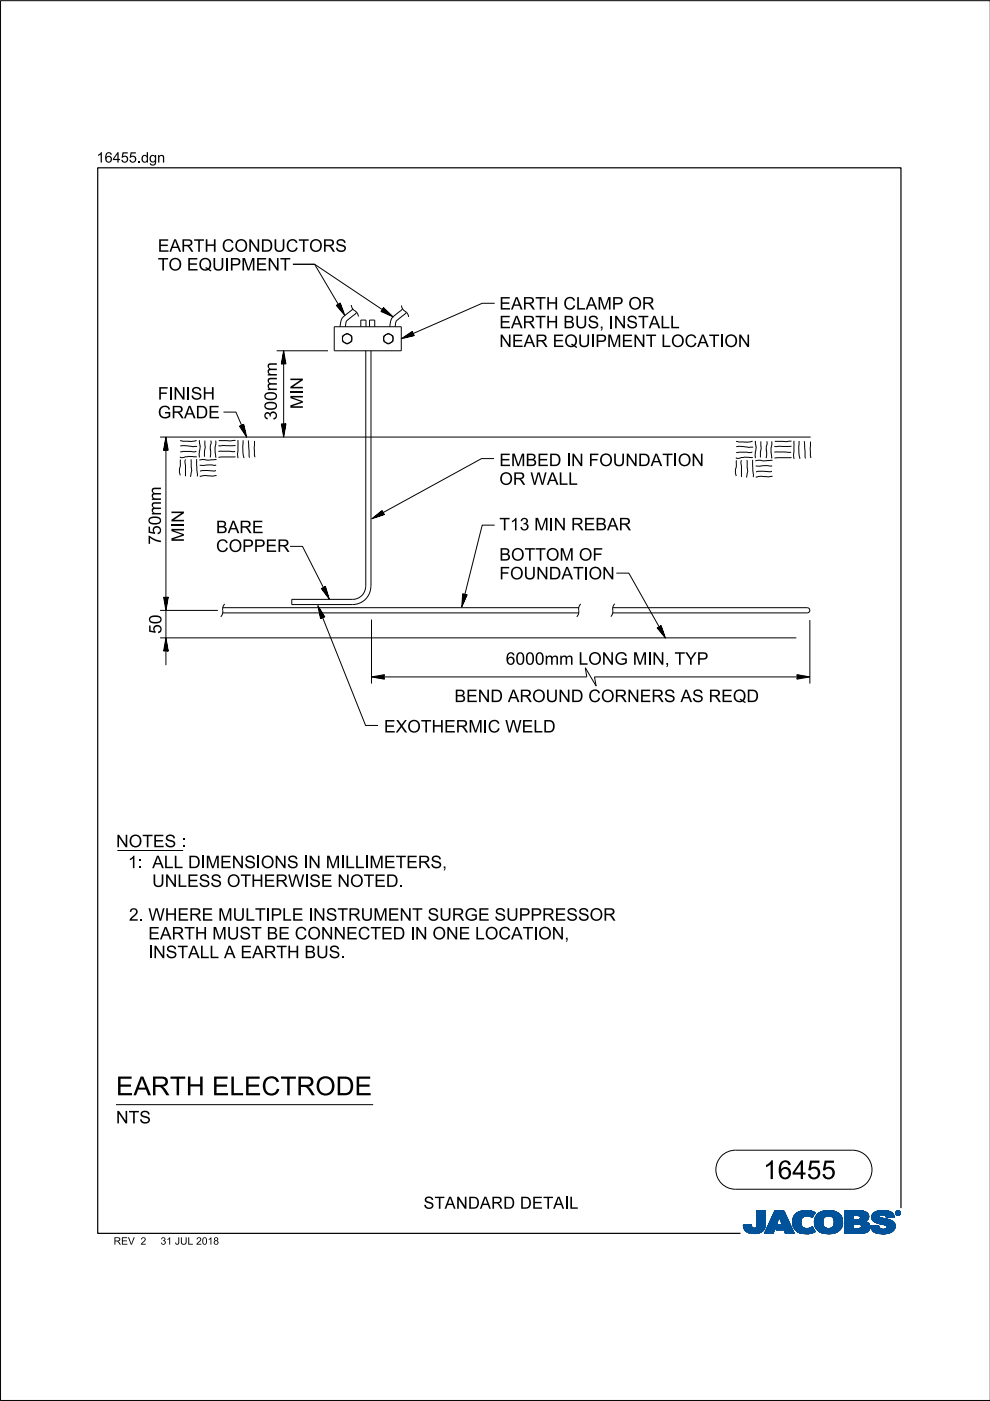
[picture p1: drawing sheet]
<svg xmlns="http://www.w3.org/2000/svg" width="210mm" height="297mm" viewBox="0 0 210 297" stroke-linecap="round" stroke-linejoin="round" font-family="sans-serif">
<defs><g id="words">
<g font-size="4">
<text x="24.6" y="232.2">EARTH</text>
<text x="45" y="232.2">ELECTRODE</text>
<text x="161.8" y="250">16455</text>
</g>
<g font-size="2.6">
<text x="33.5" y="53.4">EARTH</text>
<text x="47" y="53.4">CON</text>
<text x="55.3" y="53.4">DUCTORS</text>
<text x="33.5" y="57.4">TO EQUI</text>
<text x="48.7" y="57.4">PM</text>
<text x="54.2" y="57.4">EN</text>
<text x="59.4" y="57.4">T</text>
<text x="105.9" y="65.6">EARTH</text>
<text x="119.4" y="65.6">CLAM</text>
<text x="129.7" y="65.6">P OR</text>
<text x="105.9" y="69.6">EARTH</text>
<text x="119.4" y="69.6">BUS,I</text>
<text x="130.1" y="69.6">N</text>
<text x="132.8" y="69.6">STALL</text>
<text x="105.9" y="73.6">N</text>
<text x="108.5" y="73.6">EAR EQUI</text>
<text x="126.2" y="73.6">PM</text>
<text x="131.8" y="73.6">EN</text>
<text x="136.9" y="73.6">T LOCATI</text>
<text x="153.6" y="73.6">ON</text>
<text x="33.5" y="88.7">GRADE</text>
<text x="36.7" y="84.7">N</text>
<text x="39.4" y="84.7">I</text>
<text x="40.4" y="84.7">SH</text>
<text x="58.7" y="89.1" transform="rotate(-90 58.7 89.1)">300mm</text>
<text x="64.2" y="86.7" transform="rotate(-90 64.2 86.7)">MIN</text>
<text x="105.9" y="98.8">EM</text>
<text x="111.4" y="98.8">BED I</text>
<text x="121.1" y="98.8">N</text>
<text x="124.8" y="98.8">FOUN</text>
<text x="135.3" y="98.8">DATI</text>
<text x="143.7" y="98.8">ON</text>
<text x="105.9" y="102.8">OR W ALL</text>
<text x="45.8" y="113">BARE</text>
<text x="105.9" y="112.4">T13M</text>
<text x="116.4" y="112.4">I</text>
<text x="121.1" y="112.4">REBAR</text>
<text x="34.1" y="115.5" transform="rotate(-90 34.1 115.5)">750mm</text>
<text x="39" y="114.9" transform="rotate(-90 39 114.9)">MIN</text>
<text x="45.8" y="117">COPPER</text>
<text x="105.9" y="118.9">BOTTOM</text>
<text x="122.7" y="118.9">OF</text>
<text x="105.9" y="122.8">FOUN</text>
<text x="116.4" y="122.8">DATI</text>
<text x="124.8" y="122.8">ON</text>
<text x="34.2" y="134.4" transform="rotate(-90 34.2 134.4)">50</text>
<text x="107.2" y="140.9">6000mm LON</text>
<text x="130.3" y="140.9">G M</text>
<text x="137.3" y="140.9">I</text>
<text x="138.3" y="140.9">N</text>
<text x="141" y="140.9">,TYP</text>
<text x="96.4" y="148.9">BEN</text>
<text x="104" y="148.9">D AROUN</text>
<text x="121" y="148.9">D CORN</text>
<text x="135.6" y="148.9">ERS AS REQD</text>
<text x="81.4" y="155.3">EXOTH</text>
<text x="94.2" y="155.3">ERM</text>
<text x="102.4" y="155.3">I</text>
<text x="103.4" y="155.3">C W ELD</text>
<text x="24.6" y="179.6">N</text>
<text x="27.3" y="179.6">OTES :</text>
<text x="27.1" y="184.1">1:ALLDI</text>
<text x="43.6" y="184.1">M</text>
<text x="46.7" y="184.1">EN</text>
<text x="51.8" y="184.1">SI</text>
<text x="55.3" y="184.1">ON</text>
<text x="65.4" y="184.1">N</text>
<text x="69.1" y="184.1">M</text>
<text x="73.2" y="184.1">L</text>
<text x="78.3" y="184.1">M</text>
<text x="81.4" y="184.1">ETERS,</text>
<text x="32.3" y="188">UN</text>
<text x="37.6" y="188">LESS OTH</text>
<text x="55.9" y="188">ERW I</text>
<text x="65.6" y="188">SE N</text>
<text x="74.2" y="188">OTED.</text>
<text x="27.3" y="195.2">2.W H</text>
<text x="37.6" y="195.2">ERE M</text>
<text x="49.3" y="195.2">ULTI</text>
<text x="66.4" y="195.2">N</text>
<text x="69.1" y="195.2">STRUM</text>
<text x="82.2" y="195.2">EN</text>
<text x="87.4" y="195.2">T SURGE SUPPRESSOR</text>
<text x="31.4" y="203.2">I</text>
<text x="31.4" y="199.2">EARTH</text>
<text x="35.1" y="203.2">STALLA EARTH</text>
<text x="45" y="199.2">M</text>
<text x="48.1" y="199.2">UST BE CON</text>
<text x="64.6" y="203.2">BUS.</text>
<text x="70.7" y="199.2">N</text>
<text x="73.4" y="199.2">ECTED I</text>
<text x="88" y="199.2">N</text>
<text x="91.7" y="199.2">ON</text>
<text x="97.2" y="199.2">E LOCATI</text>
<text x="114.1" y="199.2">ON</text>
<text x="119.7" y="199.2">,</text>
<text x="24.6" y="238.2">N</text>
<text x="27.3" y="238.2">TS</text>
<text x="89.8" y="256.3">STAN</text>
<text x="99.2" y="256.3">DARD DETAI</text>
<text x="120.6" y="256.3">L</text>
</g>
<g font-size="2.2">
<text x="20.5" y="34.5">16455.</text>
<text x="29.9" y="34.5">dgn</text>
</g>
<g font-size="1.6">
<text x="24.1" y="263.9">REV</text>
<text x="29.8" y="263.9">2</text>
<text x="34" y="263.9">31JUL2018</text>
</g>
</g></defs>
<g fill="none" stroke="#00539a" stroke-width=".21">
<path d="M157.6 259.8h1.7M157.6 259.9h1.7M157.6 260h1.8M157.6 259.9l1.7 .1M158.1 259.7h1.2M159.3 259.7h-1.7l.1 .7M159.3 259.7h-.9M159.3 259.7l.1 .3M159.4 260l.1 .3M160.5 259.6h1.8M160.5 259.6l-.3 .7h2M160.5 259.7h1.8"/>
<path d="M160.5 256.7v2.9M160.5 256.9h1.8M160.5 257.5h1.8M160.5 256.7h1.8v2.7M160.5 256.8h1.8M160.5 256.8l1.8 .1M160.5 256.9l1.8 .1M160.5 257h1.8M160.5 257.1h1.8M160.5 257.2h1.8M160.5 257.2l1.8 .1M160.5 257.3h1.8"/>
<path d="M160.5 257.4h1.8M160.5 257.4l1.8 .1M160.5 257.6h1.8M160.5 257.6l1.8 .1M160.5 257.7h1.8M160.5 257.8h1.8M160.5 257.9h1.8M160.5 258h1.8M160.5 258.1h1.8M160.5 258.1l1.8 .1M160.5 258.2h1.8M160.5 258.3h1.8"/>
<path d="M160.5 258.3l1.8 .1M160.5 258.4h1.8M160.5 258.5h1.8M160.5 258.5l1.8 .1M160.5 258.6h1.8M160.5 258.6l1.8 .1M160.5 258.7h1.8M160.5 258.8h1.8M160.5 258.9h1.8M160.5 259h1.8M160.5 259.1h1.8M160.5 259.2h1.8"/>
<path d="M160.5 259.3h1.8M162.2 260h-1.8M162.2 259.9v.3M162.2 259.9l-1.8 .1M162.2 259.9h-1.7M162.2 259.8h-1.7M162.3 259.4l-.1 .5M162.3 259.4v-2.7h-1.8v2.9M162.3 259.5h-1.8M162.3 259.6h-1.8M162.3 259.7h-1.8M162.3 256.7h-1.8"/>
<path d="M162.3 259.8h-1.8M162.3 259.4h-1.8M163.7 258.1h3.1M163.7 258h3.1M163.7 257.9h3M163.8 257.8h2.9M163.8 257.7h2.9M163.8 257.7h2.8M163.9 257.6h2.7M163.9 257.5h2.7M164 257.4h2.5M164 257.3h2.5"/>
<path d="M164.1 257.2h2.3M164.1 257.1h2.3M164.1 257h2.3M164.2 257h2.1M164.2 256.9h2.1M164.2 256.8h2.1M164.3 256.7h1.9l2.2 4.8h-1.9l-.3-.8h-1.7l.4-1h1l-.7-1.7-1.3 3.5h-1.8zM164.5 260h-1.7M164.5 259.9l-1.7 .1M164.5 259.9h-1.7M164.5 259.8l-1.7 .1M164.6 259.8h-1.7"/>
<path d="M164.6 259.7l-1.7 .1M164.6 259.7h-1.7M164.6 259.6h-1.7M164.6 259.5l-1.6 .1M164.7 259.5h-1.7M164.7 259.4l-1.7 .1M164.7 259.4h-1.7M164.7 259.3l-1.6 .1M164.7 259.3h-1.6M164.8 259.2l-1.7 .1M164.8 259.2h-1.7M164.8 259.1l-1.6 .1"/>
<path d="M164.8 260h2.9M164.8 259.1h-1.6M164.8 259.9h2.9M164.8 259l-1.6 .1M164.9 259.9h2.7M164.9 259h-1.7M164.9 259.8h2.7M164.9 258.9h-1.6M164.9 258.8h-1.6M164.9 259.7h2.7M164.9 259.7l-.4 1 3.6 .1M165 258.7h-1.6"/>
<path d="M165 258.6l-1.6 .1M165 258.6h-1.6M165 258.5l-1.6 .1M165 258.5h-1.6M165.1 258.4l-1.6 .1M165.1 258.4h-1.6M165.1 258.3l-1.6 .1M165.1 258.3h-1.6M165.1 258.2l-1.5 .1M165.1 258.2h-1.5M165.2 258.1l-1.6 .1M165.2 258.1h-1.6"/>
<path d="M165.2 258l.7 1.7h-1M165.2 258l.7 1.7M165.3 258.1h1.5M165.3 258.1l1.6 .1M165.3 258.2h1.6M165.3 258.2l1.6 .1M165.3 258.3h1.6M165.4 258.3l1.6 .1M165.4 258.4h1.6M165.4 258.4l1.6 .1M165.4 258.5h1.6M165.4 258.5l1.7 .1"/>
<path d="M165.4 258.6h1.7M165.5 258.6l1.6 .1M165.5 258.7h1.6M165.5 258.8h1.7M165.5 258.9h1.7M165.6 258.9h1.6M165.6 259h1.7M165.6 259l1.7 .1M165.6 259.1h1.7M165.6 259.1l1.7 .1M165.7 259.2h1.7M165.7 259.2l1.7 .1"/>
<path d="M165.7 259.3h1.7M165.7 259.3l1.7 .1M165.7 259.4h1.7M165.8 259.4l1.7 .1M165.8 259.5h1.7M165.8 259.5l1.7 .1M165.8 259.6h1.7M166.2 256.7l2.2 4.8M166.2 256.8l-1.9-.1-2.2 4.8h1.8l1.3-3.5M168 258.9l.4 1.5M168 258.9h1.8M168 259h1.8"/>
<path d="M168 259.1h1.8M168 259.2h1.8M168 259.2l1.8 .1M168 259.3h1.8M168 259.3l1.8 .1M168.1 259.4h1.7M168.1 259.4l1.7 .1M168.1 259.5h1.7M168.1 259.5l1.8 .1M168.1 259.6h1.8M168.1 259.7h1.8M168.1 259.8h1.8"/>
<path d="M168.1 259.8l1.8 .1M168.2 259.9h1.8M168.2 259.9l1.8 .1M168.2 260h1.8M168.3 258l-.3 .9M168.9 257.3l-.6 .7M169.1 257.1h3.6M169.4 257h3.2M169.4 256.9h3M169.5 256.9h2.8M169.8 256.8h2.4M169.8 259.1l.2 .9"/>
<path d="M169.8 259l-1.8 .1M169.9 258.8l-1.9 .1M169.9 258.8h-1.9M169.9 258.7h-1.9M169.9 258.6h-1.8M169.9 258.6l-1.9 .1M169.9 258.5l-1.8 .1M169.9 258.5h-1.8M169.9 258.4l-1.8 .1M170 258.4h-1.9M170 258.4l-.2 .7M170 258.4h-1.8"/>
<path d="M170 258.3h-1.8M170 258.2l-1.8 .1M170.1 256.7h.1M170.1 258.2h-1.9M170.1 258.1l-1.9 .1M170.2 258.1h-2M170.3 258l-2.1 .1M170.3 256.7l-1.4 .5M170.3 256.7h1.5M170.3 256.7a4 4 0 0 1 2.5 .4M170.4 258h-2.1M170.4 257.9h-2.1"/>
<path d="M170.6 257.9l-.6 .5M170.6 257.8l-2.3 .1M170.7 257.8h-2.3M171.5 256.7l-1.6 .1M171.5 257.8h.9M171.5 256.7l.5 .1M171.7 257.8h.7M171.8 257.9h.6M171.9 258h.4M172 258h.3M172.1 258.1h.2M172.2 258.1h.1"/>
<path d="M172.4 257.7l-4 .1M172.5 257.7h-4.1M172.5 257.6l-4 .1M172.5 257.6h-4M172.6 257.5l-4.1 .1M172.6 257.5h-4M172.6 257.4l-3.9 .1M172.7 257.4h-4M172.7 257h-3.5M172.7 259h1.8M172.7 259.3h1.8M172.7 259.3l1.8 .1"/>
<path d="M172.7 259.4h1.8M172.7 259.5h1.8M172.7 257.3h-3.9M172.7 258.6h1.8M172.7 259.6h1.8M172.7 259.7h1.8M172.8 259.8h1.8M172.8 257.2l-3.9 .1M172.8 259.9h1.8M172.8 259.9l.3 .6M172.8 257.2h-3.8M172.8 260h1.8"/>
<path d="M172.8 257.1l-.6 1.1a1.75 1.75 0 0 0-1.6-.3M172.9 257.1l-3.9 .1M173 257.8l-.3 1.3h1.8M173 257.8h5.3M173.1 257.7h5.2M173.2 257.6h4.9M173.3 257.5h4.7M173.4 257.4h4.6M173.4 257.4h4.5M173.5 257.3h4.3M173.6 257.2l4.2 .1M173.7 257.2h4"/>
<path d="M173.8 257.1h3.7M173.9 257h3.6M174 257h3.4M174.1 256.9h3.1M174.2 256.9h2.9M174.5 259h-1.8M174.5 259.2h-1.8M174.5 259.2l.1 .6M174.5 259.1h-1.8l.1 .8M174.5 258.9l-1.8 .1M174.5 258.9h-1.8M174.5 258.8l-1.8 .1"/>
<path d="M174.5 258.7l-1.8 .1M174.5 258.7h-1.8M174.5 258.6l-1.8 .1M174.5 258.5l-1.8 .1M174.6 258.5h-1.9M174.6 256.8h1.9M174.6 258.4l-1.9 .1M174.6 259.8h-1.8M174.6 259.8l.1 .3M174.6 258.4l-.1 .8M174.6 258.4h-1.8M174.6 258.3l-1.8 .1"/>
<path d="M174.6 258.3h-1.8M174.7 258.2l-1.9 .1M174.7 258.2h-1.8M174.7 258.1l-.1 .3M174.8 258.1h-1.9M174.9 258l-2 .1M175 258h-2.1M175.1 257.9l-.4 .2M175.1 257.9h-2.1M175.2 257.9h-2.2M175.4 257.8h-2.4M175.6 256.7h-.7"/>
<path d="M175.6 256.7h.4M175.6 256.7l1.4 .1M175.7 257.8l-.6 .1M175.7 257.8l.6 .1M175.9 257.8h2.5M176.2 257.9h2.2M176.3 257.9l.5 .5M176.3 257.9h2.1M176.4 258h2M176.5 256.7h-1.6a2.68 2.68 0 0 0-1.9 1.1M176.5 258l2 .1M176.5 258.1h2"/>
<path d="M176.6 258.1h1.9M176.6 258.2h1.9M176.7 258.2l1.8 .1M176.7 258.3h1.8M176.7 256.8h.1M176.7 258.3l1.9 .1M176.8 258.4l.1 .5M176.8 258.4h1.8M176.8 259.8h1.7M176.8 259.8l-.4 .5-.6 .2M176.8 258.4l1.8 .1M176.8 258.5h1.8"/>
<path d="M176.8 258.6h1.8M176.8 259.5h1.8M176.9 258.7h1.7M176.9 258.7l1.7 .1M176.9 258.8l1.8 .1M176.9 258.9h1.8M176.9 258.9v.3M176.9 259.2l-.1 .6M176.9 259h1.8M176.9 259.1h1.8M176.9 259.2h1.8M176.9 259.2l1.8 .1"/>
<path d="M176.9 259.3h1.8M176.9 259.3l1.8 .1M177 256.8l.6 .4 .6 .4M177 256.8h-2.5M177.7 257.2h-4.1M178.1 257.5h-4.8M178.2 257.6l.3 .5M178.2 257.6l-5.1 .1M178.2 257.6h-5.1M178.5 258.1l.2 1.1-.2 .8M178.5 259.7l-1.7 .1M178.5 260h-1.8"/>
<path d="M178.5 260l-.2 .5M178.5 259.9h-1.8M178.6 259.9l-1.9 .1M178.6 258.6h-1.8M178.6 259.7h-1.8M178.6 259.6h-1.8M178.7 259.4h-1.8M178.7 259.4l-1.8 .1M179.1 259.7h1.8M179.1 259.5h2.7M179.1 256.9h4.4M179.1 257.5h5"/>
<path d="M179.1 256.8h4M179.1 256.8h3.4M179.1 257h4.5M179.1 257.1h4.6M179.1 257.1l4.7 .1M179.1 257.2h4.8M179.1 257.2l4.8 .1M179.1 257.3h4.8M179.1 257.3l4.9 .1M179.1 257.4h5M179.1 257.6h5.1M179.1 257.6l5 .1"/>
<path d="M179.1 257.7h5M179.1 257.7l1.8 .1M179.1 257.8h1.8M179.1 257.9h1.8M179.1 258h1.8M179.1 258.1h1.8M179.1 258.2h1.8M179.1 258.3h1.8M179.1 258.4h1.8M179.1 258.5h1.8M179.1 258.5l1.8 .1M179.1 258.6h4.8"/>
<path d="M179.1 258.7h4.7M179.1 258.7h4.6M179.1 258.8h4.5M179.1 258.9h4.5M179.1 258.9h4.3M179.1 259h4.3M179.1 259l4.5 .1M179.1 259.1h4.6M179.1 259.1l4.7 .1M179.1 259.2h4.9M179.1 259.2l4.9 .1M179.1 259.3h5"/>
<path d="M179.1 259.3l5.1 .1M179.1 259.4h5.1M179.1 259.4l5.1 .1M179.1 259.5l1.8 .1M179.1 259.6h1.8M179.1 259.8h1.8M179.1 259.9h1.8M179.1 260h1.8M180.9 257.7v.9M181.8 259.5h-.9v1v-1M181.8 259.5h.2M181.8 259.5l.8 .3"/>
<path d="M181.9 259.5h2.4M182.1 257.8h2.1M182.1 257.8l.3 .1M182.1 257.8l-1.2-.1v.9M182.2 257.8h2M182.3 259.5l2 .1M182.3 258.5l-1.4 .1M182.3 257.9h1.9M182.4 257.9v.1M182.4 257.9h1.8M182.4 258h1.8M182.4 258v.3"/>
<path d="M182.4 258.3l-.1 .2M182.4 258.1h1.8M182.4 258.2h1.8M182.5 259.6h1.8M182.5 256.9h.8l.7 .5M182.5 259.7h1.9M182.6 259.7l1.8 .1M182.6 259.8h1.8M182.6 259.8v.4l-.2 .2M182.6 259.8l1.8 .1M182.7 259.9h1.7M182.9 256.8h-3.8v4.7"/>
<path d="M183.3 256.9l-4.2-.1v4.7M183.9 259.2l.2 .2M184 258.5l-2 .1M184 258.5h-1.8M184 258.4l-1.7 .1M184 257.4l.1 .2M184.1 258.4l-.8 .6 .6 .2M184.1 258.4h-1.7M184.1 258.3l-1.7 .1M184.1 258.3h-1.7M184.1 257.6v.8M184.1 258.2l-1.7 .1"/>
<path d="M184.1 259.4l.3 .5v.6M184.4 259.9h-1.7M184.5 260h-1.8M184.6 259.9v.2M184.6 260h1.7M184.8 258.1h1.8M184.8 258h1.7M184.8 258l.2 .7M184.8 258.3h2.5M184.8 257.9h1.7M184.8 258.3l2.8 .1M184.8 258.2h1.9"/>
<path d="M184.8 258.4h3M184.9 258.2l2.1 .1M184.9 258.4l3.1 .1M184.9 258.5h3.3M184.9 258.5l3.5 .1M184.9 258.6h3.7M184.9 257.5h4.5M185 257.5h4.4M185 258.6l3.8 .1M185 258.7h3.9M185 258.7l.6 .4M185 257.4h4.4"/>
<path d="M185 257.4h4.3M185.1 258.7l3.9 .1M185.1 258.8h.7M185.2 258.9h.6M185.2 258.9l4.1 .1M185.3 257.2h3.9M185.3 257.2h3.8M185.3 259h4.1M185.4 257.1h3.7M185.4 259l4 .1M185.5 259.1h4M185.5 257h3.5"/>
<path d="M185.6 259.1l3.9 .1M185.6 259.1l.5 .2M185.7 259.2h3.9M185.7 256.9h3M185.8 259.2h3.8M185.8 259.9h.4M185.8 258.9h3.4M185.9 258.8h3.2M185.9 256.8l-.8 .5-.3 .7M185.9 256.8l.7-.1a3.3 3.3 0 0 1 2.7 .6M186 259.3h3.6M186.1 256.8h2.3"/>
<path d="M186.1 259.3l3.6 .1M186.1 259.3l.9 .2M186.2 259.4h3.5M186.3 259.8l-1.7 .1M186.3 259.8v.3M186.3 259.9h-1.7M186.3 260h-1.7M186.5 257.9h-1.7M186.5 258v.1M186.5 257.8h-1.7M186.5 256.7h1.4M186.5 257.8v.2"/>
<path d="M186.5 259.4l3.2 .1M186.5 258.1l.1 .1M186.5 258.1h-1.7M186.6 257.7h-1.8M186.6 257.6l-1.7 .1M186.6 258.2l.4 .1M186.7 256.7h.8M186.7 257.6h-1.8M186.7 259.5h3M187 259.5l2.8 .1M187 259.5l1 .4M187 258.3l1.2 .2"/>
<path d="M187.2 259.6h2.6M187.4 257.6h2.1M187.4 259.7h2.4M187.6 257.6l1.9 .1M187.6 259.7h2.2M187.6 257.7h2M187.7 257.7a1.07 1.07 0 0 0-1.2 .1M187.7 257.7l.1 .1M187.7 257.8h1.9M187.8 259.8h2M187.8 257.8h1.8M187.8 257.8l.1 .4 1.1-.1"/>
<path d="M187.8 257.9h1.7M187.9 257.9h1.7M187.9 258h1.7M187.9 259.8h1.9M187.9 258.1h1.7M187.9 259.9h1.9M188 259.9h1.8M188 259.9l.1 .2M188 260h1.8M188.1 256.9l-2.5 .1M188.2 257h.6M188.2 258.5l.9 .3 .5 .5"/>
<path d="M188.5 256.8h-2.6M188.8 256.9h-3.2M189.3 257.3h-4.2M189.3 257.3l.3 .8M189.5 257.5l-4.6 .1M189.6 259.3l.2 .7-.4 .9M189.6 258.1l-1.7 .1M189.9 257.2v.1M189.9 257.2h.1M189.9 257.3h.1M189.9 257.3l.2 .3M189.9 257.4h.1"/>
<path d="M190 257.4h.1M190 257.4l.1 .1M190 257.2v.1M190 257.2l.2 .3M190 257.1h-.1M190 257.3l.2 .2M190 257h-.1M190.1 257h-.2M190.1 257.5l.1 .1M190.1 256.9h-.1M190.1 257.6h.6M190.2 256.8h.5"/>
<path d="M190.2 256.8l-.1 .1M190.2 257.5l.2 .1M190.2 257.5l-.1 .1M190.2 256.8h-.1M190.2 256.9h.4M190.2 256.9h.4l-.1 .3 .2 .3-.3-.3-.2 .3zM190.2 256.9v.6l.1-.3 .3 .3M190.2 256.9l.4 .1M190.2 257.1h.1M190.2 257.1h.5M190.2 257.2h.5M190.2 257.2h.4"/>
<path d="M190.2 257.3h.1M190.2 257.4h.1M190.2 257.4l.1 .1M190.2 257.6h.4M190.3 257h.2v.1l-.2 .1zM190.3 257.2v.3h-.3M190.3 257v.2M190.3 257h-.1M190.4 257.2l.2 .3M190.4 257.6h.1M190.4 256.8h-.2l-.2 .4M190.4 256.7a.5 .5 0 0 1 .5 .5 .5 .5 0 0 1-.5 .5"/>
<path d="M190.4 256.8l.4 .2v.2M190.4 256.7a.5 .5 0 0 0-.5 .5 .5 .5 0 0 0 .5 .5l-.3-.1M190.4 256.8l.3 .1M190.4 256.7l-.4 .2-.1 .3M190.4 256.7v.1M190.4 257.6v.1M190.4 256.7l.4 .2M190.4 257h-.1l.1 .2M190.4 257l.2 .1-.2 .1M190.4 257h.1M190.5 257.3h.1M190.5 257.3l.1 .1"/>
<path d="M190.5 257.2l.2 .3M190.5 257.4h.1M190.5 257.4l.2 .1M190.5 257l-.1 .2M190.5 256.8h.2M190.5 257h.2M190.6 257.1h.1M190.6 257.5h.2M190.6 256.7h-.4M190.6 257.1l-.1 .1M190.7 257.1h-.1M190.7 257.1l-.2 .1"/>
<path d="M190.7 257.1l-.5-.2v.6M190.7 256.8l.1 .1M190.7 256.9l.1 .3M190.8 256.9h.1M190.8 257h.1M190.8 257.5l-.2 .1M190.8 257.2v.2l-.4 .2M190.8 257.2l-.1 .3-.3 .1M190.8 257.1h.1M190.8 257.2h.1M190.8 256.9l.1 .3M190.9 257.4l-.2 .1"/>
<path d="M190.9 257.4h-.1M190.9 257.3l-.1 .1M190.9 257.3h-.1M190.9 257.2h.1M190.9 257.2l-.1 .3-.4 .2M190.9 257.1h-.1M157.6 260l1.8 .1M157.6 260.1h1.8M157.7 260.1l1.7 .1M157.7 260.2h1.8M157.7 260.2l1.8 .1M157.7 260.3h1.8"/>
<path d="M157.7 260.3l1.9 .1M157.7 260.4h2M157.7 260.4l.4 .5M157.8 260.5h4.3M157.8 260.7h4.2M157.9 260.7h4.1M157.9 260.8h4M158 260.8h3.9M158 260.9h3.8M158.1 260.9a3.3 3.3 0 0 0 3.5 .2M158.1 261h3.6M158.2 261.1h3.4"/>
<path d="M158.3 261.1l3.2 .1M158.4 261.2h3.1M158.6 261.3h2.6M158.7 261.4h2.4M158.8 261.4h2.1M159.1 261.5h1.7M159.3 261.5h1.1M159.5 260.3l.2 .1M159.7 260.4h.3M160.2 260.3l-.2 .1M161.4 261.2l-2.9 .1M161.7 261l-3.5 .1"/>
<path d="M161.7 260.9h-3.7M162 260.6h-4.2M162.1 260.6h-4.3M162.1 260.5l-.5 .6M162.1 260.4l-4.3 .1M162.1 260.4h-2.1M162.1 260.3l-1.9 .1M162.2 260.2l-1.9 .1M162.2 260.2l-.1 .3M162.2 260.2h-1.9M162.2 260.1l-1.8 .1M162.2 260.1h-1.8"/>
<path d="M162.2 260l-1.8 .1M164 261.4h-1.9M164 261.3l-1.9 .1M164 261.3h-1.8M164 261.2l-1.8 .1M164 261.2h-1.8M164.1 261.1l-1.9 .1M164.1 261.1h-1.8M164.1 261l-1.8 .1M164.1 261h-1.8M164.1 260.9l-1.8 .1M164.2 260.9h-1.8"/>
<path d="M164.2 260.8l-1.8 .1M164.2 260.8h-1.8M164.2 260.7l-1.8 .1M164.2 260.7h-1.7M164.2 260.6l-1.7 .1M164.3 260.6h-1.8M164.3 260.5h-1.8M164.3 260.4l-1.7 .1M164.3 260.4h-1.7M164.3 260.3l-1.7 .1M164.4 260.3h-1.8M164.4 260.2l-1.7 .1"/>
<path d="M164.4 260.2h-1.7M164.4 260.1l-1.7 .1M164.4 260.1h-1.7M164.5 260l-1.8 .1M164.5 260.7h3.5M164.6 260.7h3.4M164.6 260.6h3.4M164.6 260.5h3.4M164.6 260.5h3.3M164.6 260.4h3.3M164.7 260.4h3.2M164.7 260.3h3.2"/>
<path d="M164.7 260.3h3.1M164.7 260.2h3.1M164.8 260.1h3M164.8 260.1h2.9M166.3 260.8h1.8M166.3 260.8l1.8 .1M166.3 260.9h1.8M166.3 260.9l1.8 .1M166.3 261h1.9M166.3 261l1.9 .1M166.4 261.1h1.8M166.4 261.1l1.8 .1"/>
<path d="M166.4 261.2h1.9M166.4 261.2l1.9 .1M166.4 261.3h1.9M166.5 261.3l1.8 .1M166.5 261.4h1.9M166.5 261.5h1.9M166.5 261.5l-.3-.8 .3 .8h1.9M168.2 260.1h1.9M168.2 260l1.9 .1M168.2 260.1l1.9 .1M168.3 260.2h1.9M168.3 260.2l2 .1"/>
<path d="M168.3 260.3h2M168.3 260.3l2.2 .1M168.4 260.4l.6 .7M168.4 260.4h2.3M168.4 260.4l4.1 .1M168.5 260.5h4M168.5 260.6h4M168.6 260.7h4M168.6 260.7l4 .1M168.7 260.8h3.9M168.7 260.8l4 .1M168.8 260.9h3.9"/>
<path d="M168.9 260.9l3.8 .1M168.9 261h3.9M169 261l3.8 .1M169 261.1a4.2 4.2 0 0 0 3.8 0M169 261.1h3.9M169.1 261.1h3.8M169.2 261.2h3.5M169.3 261.3h3.2M169.7 261.4h2.5M170 261.5h2M170 260a1.67 1.67 0 0 0 2.3 .1M170.3 261.5h1.3"/>
<path d="M170.9 261.6h.6M171.5 260.4h.9M171.7 260.4h.7M171.9 260.3h.5M172 260.3h.3M172 260.2h.3M172.1 260.2h.2M172.2 260.1h.1M172.3 260.1l.6 1M172.4 261.4h-2.9M172.6 261.2l-3.3 .1M172.8 260.1h1.9"/>
<path d="M172.8 260.1l2 .1M172.9 260.2h2M172.9 260.2l2 .1M172.9 260.3h2.1M173 260.3l2.2 .1M173 260.4h2.3M173 260.4h5.3M173.1 260.5h5.2M173.1 260.5l.7 .6 .8 .4M173.1 260.6h5.1M173.2 260.7h5M173.3 260.7h4.8"/>
<path d="M173.3 260.8h4.8M173.4 260.8h4.6M173.5 260.9h4.4M173.5 261h4.3M173.6 261h4.2M173.8 261.1h3.8M173.9 261.2h3.6M174 261.2h3.4M174.1 261.3h3.2M174.2 261.4h2.9M174.4 261.4h2.6M174.6 261.5h2.2"/>
<path d="M174.7 260.1l.5 .3 .6 .1M174.9 261.5h1.3M175.6 261.6h.2M177.7 261.1h-4M178 260.9h-4.6M178.2 260.6h-5.1M178.3 260.5a3.8 3.8 0 0 1-3.7 1M178.3 260.4h-2.3M178.4 260.3l-2.2 .1M178.4 260.3h-2l-.6 .2M178.4 260.2l-2 .1M178.5 260.2h-2"/>
<path d="M178.5 260.1l-1.9 .1M178.5 260.1h-1.9M178.5 260l-1.9 .1M179.1 261.5h3.6M179.1 260.1h1.8M179.1 260.1l1.8 .1M179.1 260.2h1.8M179.1 260.2l1.8 .1M179.1 260.3h1.8M179.1 260.4h1.8M182.4 260.4h2M182.4 260.4l-.6 .1"/>
<path d="M183.1 261.4l-4 .1M183.5 261.4h-4.4M183.5 261.3h-4.4M183.7 261.2l-4.6 .1M183.8 261.2h-4.7M183.9 261.1l-4.8 .1M184 261.1h-4.9M184 261l-4.9 .1M184.1 261l-.8 .4-1.1 .1M184.1 261h-5M184.1 260.9l-5 .1M184.2 260.9h-5.1"/>
<path d="M184.3 260.8l-5.2 .1M184.3 260.8h-5.2M184.3 260.7l-5.2 .1M184.3 260.7h-5.2M184.3 260.6l-5.2 .1M184.4 260.6h-5.3M184.4 260.5h-5.3M184.4 260.4h-2.1M184.4 260.5l-.3 .5M184.5 260l-1.8 .1M184.5 260.2l-1.9 .1M184.5 260.3h-2"/>
<path d="M184.5 260.1h-1.9M184.5 260.1l-1.9 .1M184.5 260.2h-1.9M184.6 260.1l.1 .3M184.6 260.1h1.8M184.6 260.1l1.8 .1M184.6 260.2h1.8M184.6 260.2l1.8 .1M184.6 260.3h1.9M184.7 260.3l1.8 .1M184.7 260.4a2.66 2.66 0 0 0 3 1.2l.6-.1M184.7 260.4h1.9"/>
<path d="M184.7 260.5h2M184.7 260.5h2.1M184.8 260.6h2.1M184.8 260.6h2.3M184.8 260.7h4.8M184.9 260.7h4.6M184.9 260.8h4.6M184.9 260.8h4.5M185 260.9h4.4M185.1 260.9h4.3M185.1 261h4.2M185.2 261.1h4"/>
<path d="M185.2 261.1h3.9M185.3 261.2h3.8M185.4 261.2l3.5 .1M185.5 261.3h3.3M185.6 261.3h3.1M185.9 261.4h2.6M186.1 261.5h2.3M186.3 260l-1.7 .1M186.3 260.1l.4 .4 .4 .1M186.9 261.6h.9M187.1 260.6h.3M187.9 260.5h1.8"/>
<path d="M188 261.5h-1.7M188 260.4l-.3 .2M188.1 260.1l1.7 .1M188.1 260.1l-.1 .3M188.1 260.2h1.7M188.9 261.3l-.6 .2M189.2 261l-4.1 .1M189.4 260.9l-.5 .4M189.6 260.6h-2.2M189.7 260.5h-1.8M189.7 260.4h-1.7M189.7 260.3h-1.6"/>
<path d="M189.8 260.2l-1.7 .1M189.8 260.1h-1.7M189.8 260l-1.7 .1"/>
<circle cx="190.4" cy="257.2" r=".51"/>
<circle cx="190.4" cy="257.2" r=".42"/>
</g>
<g fill="none" stroke="#000" stroke-width=".21">
<path d="M210 .1h-209.9v296.8h209.9M58.7 74.4h10.8M59.7 77.2h.9l-.5-2.8-.4 2.8 .8-.1-.4-2.1-.4 2.1 .7-.2-.3-1.4-.2 1.4h.4l-.2-.9-.1 .8 .2-.1-.1-.3v.8M60.1 74.4v18.3M70.9 69.3h14.2v5.1h-14.2zM72.1 64.3l-.8 .5 1.8 2.1-1-2.6-.6 .5 1.3 1.6-.7-2-.5 .4 1 1.1-.5-1.3-.4 .2 .6 .7-.3-.8-.1 .2 .2 .2-5.4-9.1h-4.6h4.6l14.9 10-.2-.1v-.2l.6 .6-.8-.4 .2-.3 1 .9-1.3-.6 .2-.5 1.6 1.4-2-.8 .4-.8 2 2-2.5-1.2 .5-.8M72.6 71.2l1-.5 1 .5v1.2l-1 .6-1-.6zM74.5 64.7a1.77 1.77 0 0 0 1 1.4l.5 1M74.8 65.5l-.4 .4a3.9 3.9 0 0 0-2.2 2.8l-.1 .6M75.6 66.3l-1.4 1.1a1.7 1.7 0 0 0-1 1.9M76.5 69.3v-1.4h1.1v1.4M77.6 74.4l-.1 49.9a2.76 2.76 0 0 1-2.7 2.8h-12.9v1.1h12.9a3.9 3.9 0 0 0 3.8-3.9"/>
<path d="M78.3 67.9v1.4M78.4 67.9h1.1v1.4M78.7 74.4v49.9M81.4 71.2l.9-.5 1 .5v1.2l-1 .6-.9-.6zM85.1 64.8a1.77 1.77 0 0 0 1.1 1.4l.4 1M85.3 65.5l-.4 .4a3.9 3.9 0 0 0-2.2 2.8v.6M86.1 66.3l-1.3 1.1a1.7 1.7 0 0 0-1 1.9M104.9 64.3h-2.7l-15.2 6.7 .2-.2 .1 .2-.7 .2 .7-.5 .2 .4-1.4 .3 1.2-.8 .4 .5-2.1 .5 1.8-1.2 .4 .8-2.7 .6 2.3-1.5 .4 .9M33.9 92.7h138M34.7 95.4h1l-.5-2.7-.5 2.7h.8l-.3-2.1-.4 2.1 .6-.2-.2-1.4-.3 1.4h.4l-.1-.9-.2 .8 .2-.1v-.3v.7M35.2 92.7v48.3M38.2 94.6l1.1-.1 1.6 .2 .9-.1"/>
<path d="M38.2 97.4v1.2a3.1 3.1 0 0 0 0 2.2M39.3 97.4l-.1 .3 .1 3.3M40.5 97.4l.2 2.4-.2 1.3M41.6 95.7l-3.4 .1M41.7 97.3l.1 3.7M41.7 93.4l-1.1 .2-2.4-.2M41.7 96.8h-.5a4.7 4.7 0 0 0-2.6 .2l-.5-.1M42.3 93.3l.2 1.5-.3 .9 .1 1.3M43.4 93.4l.1 1.5-.2 1.9M44.7 93.4l.1 .5-.2 .8 .1 1.7-.2 .6M45.7 93.4l.1 .7-.2 .7 .1 2.2M45.8 99.8l-3.4 .1"/>
<path d="M45.8 98.6h-3.5M45.9 97.4l-1.7 .2-1.3-.2-.6 .1M46.3 95.7h3.6M47.4 87.4h2.6l1.5 3.4-.2-.2 .2-.2 .2 .8-.5-.7 .4-.2 .3 1.4-.8-1.2 .5-.4 .5 2-1.2-1.7 .8-.4 .6 2.7-1.5-2.3 .9-.4M49.9 94.4l-3.6 .1M49.9 96.9l-3.6 .1M49.9 93.4h-3.5M50.5 93.3v3.8M51.6 93.4l-.1 2.3 .2 1.4M52.7 93.4l.2 3.6M54 93.5v3.5M60.1 89.9v.7v-.3l.2-.1-.2 .8-.1-.8h.4l-.2 1.3-.3-1.4 .6-.1-.3 2.1-.4-2.1 .8-.1-.5 2.8-.4-2.8h.9"/>
<path d="M104.8 97.2h-2.7l-21.5 11.8 .2-.2 .2 .2-.8 .2 .7-.5 .2 .3-1.3 .5 1.1-.9 .5 .5-2 .6 1.6-1.3 .5 .7-2.7 .9 2.2-1.8 .5 .9M156.1 94.7l1.1-.1 1.6 .3 .9-.1M156.1 97.6v1.2a3.1 3.1 0 0 0 0 2.1M157.2 97.6l-.1 .3 .1 3.2M158.4 97.5l.1 2.5-.2 1.3M159.5 95.9h-3.4M159.6 93.6l-1.2 .2-2.3-.2M159.6 97.5l.1 3.7M159.6 97h-.5a4.7 4.7 0 0 0-2.6 .2l-.5-.2M160.2 93.5l.1 1.4-.2 .9v1.3M161.3 93.6l.1 1.4-.2 2M162.5 93.6l.2 .5-.2 .8v1.7l-.1 .5"/>
<path d="M163.6 93.6l.1 .7-.2 .6 .1 2.3M163.7 99.9l-3.4 .1M163.7 98.7l-3.5 .1M163.8 97.6l-1.8 .1-1.2-.1-.7 .1M164.2 95.9h3.5M167.8 94.5l-3.6 .1M167.8 97l-3.6 .1M167.8 93.5l-3.5 .1M168.3 93.5l.1 3.8M169.4 93.5v2.4l.2 1.4M170.5 93.5l.3 3.7M171.8 93.6l.1 3.5"/>
<path d="M45.9 100.8l-3.5 .1M61.5 115.8h2.6l4.8 9.4-.2-.2 .1-.2 .3 .8-.5-.7 .3-.2 .4 1.3-.8-1.1 .5-.4 .6 2-1.3-1.7 .7-.5 .8 2.7-1.7-2.2 .9-.5M104.9 111.3h-2.7l-3.8 15.4v-.3h.2l-.3 .7 .1-.9 .4 .1-.6 1.3 .1-1.4h.6l-.8 1.9 .1-2.1 .8 .1-1.1 2.6 .2-2.8 .9 .2M163.8 101l-3.6 .1M33.9 135.2h134.9M33.9 129.4h12.3M35.2 126.6v.7l-.1-.3h.2l-.1 .8-.2-.9h.4l-.2 1.4-.2-1.4 .6-.2-.4 2.1-.4-2.1 .9-.1-.5 2.8-.5-2.8h1M35.2 138v-.7l-.1 .3 .2 .1-.1-.8-.2 .8 .4 .1-.2-1.4-.2 1.4 .6 .1-.4-2-.4 2 .9 .1-.5-2.8-.5 2.8h1M47.2 128.8h75.5M47.2 129.9h75.5M47.6 128.1a1.79 1.79 0 0 0-.4 1.7l-.4 1M68 131.2l.9-.4-1.5-2.4 .6 2.8 .7-.4-1.1-1.8 .4 2 .5-.3-.7-1.3 .3 1.4 .4-.1-.5-.8 .2 .8 .1-.1-.1-.3 9.3 23.5h2.7"/>
<path d="M78.8 131.4v13.5M123.1 128.1a1.79 1.79 0 0 0-.4 1.7l-.4 1M129.9 128.8h41.3a.55 .55 0 0 1 .5 .6 .55 .55 0 0 1-.5 .5M129.9 129.9h41.3M130.3 128a1.78 1.78 0 0 0-.4 1.7l-.4 1M130.7 121.5h2.6l6.8 12-.2-.2 .1-.2 .3 .8-.5-.7 .3-.2 .5 1.3-.9-1.1 .4-.4 .7 2-1.3-1.7 .7-.4 .9 2.6-1.8-2.2 .9-.4M171.7 131.5v13.4M78.8 143.5h45.6l-.3-1.9 2.3 3.9-.4-2h45.7M78.8 143.5l2.7 .5M78.8 143.5l2.7-.5-.1 .5 .1 .5M79.4 143.6l2.1-.4v.7zM79.9 143.5l1.4-.2v.5z"/>
<path d="M80.4 143.5l.8-.1v.3zM80.7 143.5h.4l.1 .2M168.9 143.1l.2 .4-.2 .5 2.8-.5M168.9 143l2.8 .5M169 143.1v.8M169 143.1l2.1 .4-2.1 .4M169.2 143.2l1.4 .3-1.4 .2zM169.3 143.4l.8 .1-.8 .2zM169.3 143.4v.2l.4-.1M24.9 180.3h13.9M24.6 234.2h54.5M153 245.1l1.3-.9 1.6-.3h24.8a4.1 4.1 0 0 1 4.2 4.1 4.1 4.1 0 0 1-4.2 4.1h-24.8a4.1 4.1 0 0 1-3.8-2.5 4.1 4.1 0 0 1 .9-4.5z"/>
<circle cx="73.6" cy="71.8" r=".99"/>
<circle cx="82.3" cy="71.8" r=".99"/>
</g>
<path d="M191 256.1v-220.5h-170.3v225.9h136.3" fill="none" stroke="#000" stroke-width=".25"/>
<g fill="#000">
<path d="M33.8 82.1h1.7v.3h-1.4v.8h1.3v.3h-1.3v1.2h-.3z" fill-rule="evenodd"/>
<path d="M60.1 192.6h.3v2.3h1.3v.3h-1.6z" fill-rule="evenodd"/>
<path d="M61.4 181.6a1.02 1.02 0 0 1 1.6 .6h-.3a.63 .63 0 0 0-.6-.5 .63 .63 0 0 0-.6 .5l.2 .2a1.55 1.55 0 0 1 1.4 .9 1.08 1.08 0 0 1-1.1 .8 1.08 1.08 0 0 1-1-.9h.3a.73 .73 0 0 0 .7 .6 .73 .73 0 0 0 .8-.6l-.4-.3a.98 .98 0 0 1-1.2-1.2z" fill-rule="evenodd"/>
<path d="M62.2 192.6h1.9v.3h-1.6v.8h1.5v.3h-1.5v.9h1.6v.3h-1.9z" fill-rule="evenodd"/>
<path d="M75.5 181.4h.4v2.4h1.3v.3h-1.7z" fill-rule="evenodd"/>
</g>
<use href="#words"/>
</svg>
